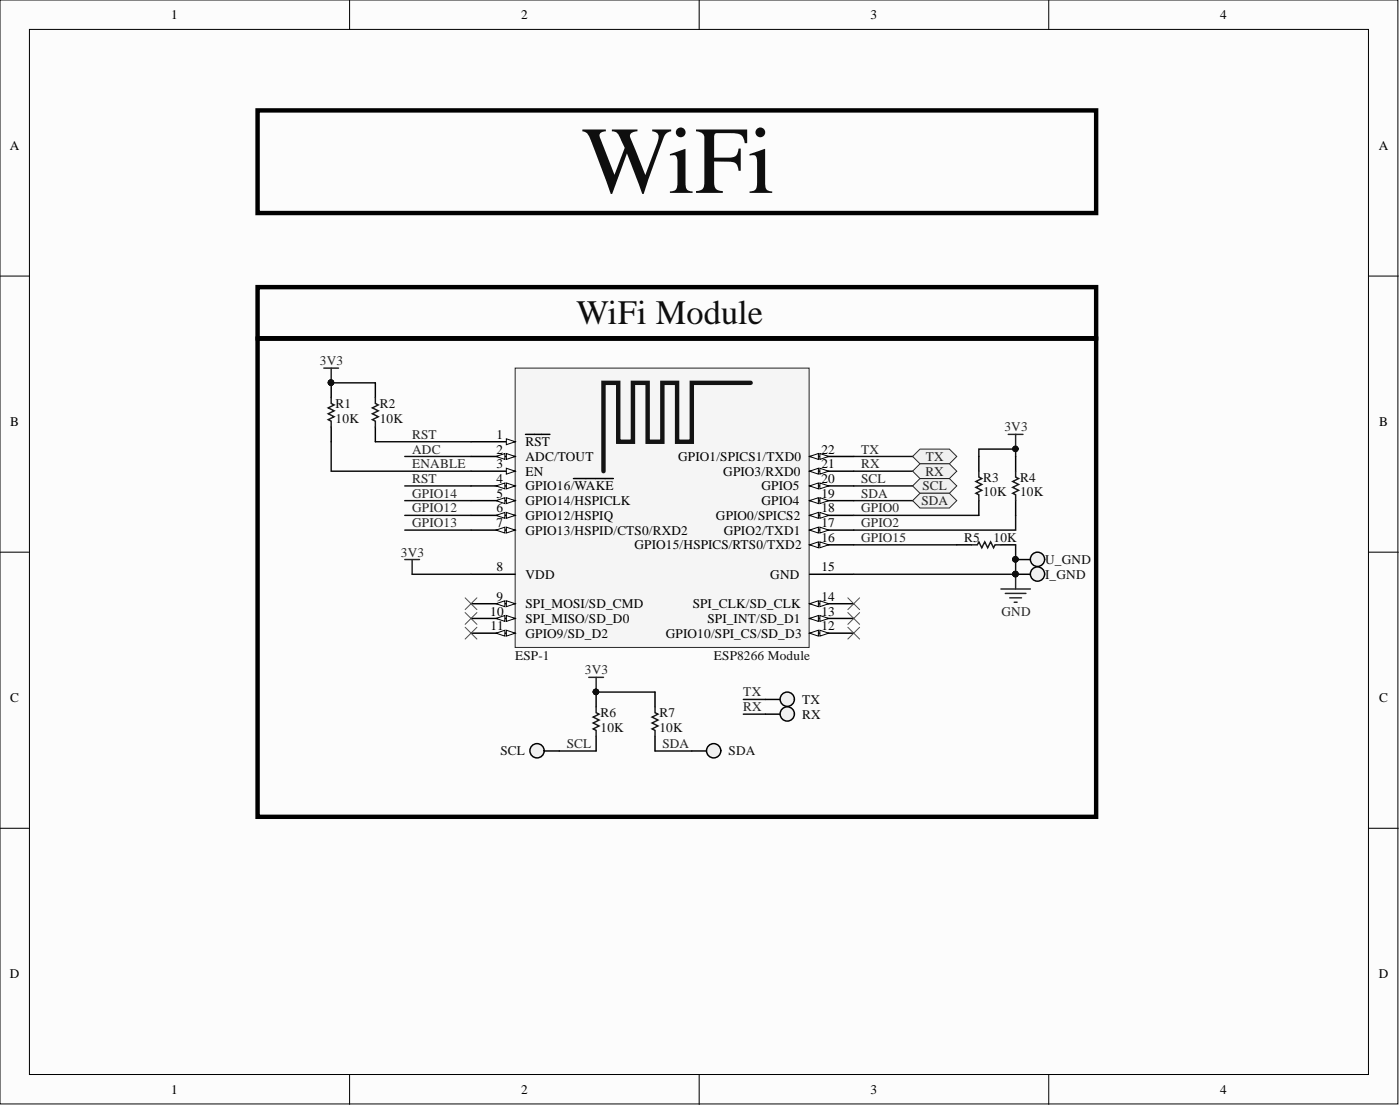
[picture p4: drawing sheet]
<svg xmlns="http://www.w3.org/2000/svg" width="241mm" height="190mm" viewBox="0 0 241 190" stroke-linecap="round" stroke-linejoin="round" font-family="sans-serif">
<defs><g id="words">
<text font-size="16.5" fill="#0e0e0e" x="100.3" y="33.2">WiFi</text>
<text font-size="5.9" fill="#0e0e0e" x="99.4" y="55.8">WiFi Module</text>
<g font-size="2.3">
<text x="29.5" y="3.3">1</text>
<text x="89.8" y="3.3">2</text>
<text x="150" y="3.3">3</text>
<text x="210.3" y="3.3">4</text>
<text x="1.7" y="25.8">A</text>
<text x="237.6" y="25.8">A</text>
<text x="1.8" y="73.4">B</text>
<text x="85.6" y="75.6">1</text>
<text x="90.6" y="76.8">RST</text>
<text x="237.7" y="73.4">B</text>
<text x="85.6" y="78.1">2</text>
<text x="85.6" y="80.7">3</text>
<text x="85.6" y="83.2">4</text>
<text x="90.6" y="79.4">ADC/TOUT</text>
<text x="90.6" y="81.9">EN</text>
<text x="116.9" y="79.4">GPIO1/SPICS1/TXD0</text>
<text x="124.7" y="81.9">GPIO3/RXD0</text>
<text x="141.6" y="83.2">20</text>
<text x="141.6" y="80.7">21</text>
<text x="141.6" y="78.1">22</text>
<text x="85.6" y="85.7">5</text>
<text x="85.6" y="88.3">6</text>
<text x="90.6" y="84.5">GPIO16/WAKE</text>
<text x="90.6" y="87">GPIO14/HSPICLK</text>
<text x="90.6" y="89.5">GPIO12/HSPIQ</text>
<text x="123.4" y="89.5">GPIO0/SPICS2</text>
<text x="131.2" y="87">GPIO4</text>
<text x="131.2" y="84.5">GPIO5</text>
<text x="141.6" y="88.3">18</text>
<text x="141.6" y="85.7">19</text>
<text x="85.6" y="90.8">7</text>
<text x="90.6" y="92.1">GPIO13/HSPID/CTS0/RXD2</text>
<text x="109.3" y="94.6">GPIO15/HSPICS/RTS0/TXD2</text>
<text x="124.7" y="92.1">GPIO2/TXD1</text>
<text x="141.6" y="93.3">16</text>
<text x="141.6" y="90.8">17</text>
<text x="85.6" y="98.4">8</text>
<text x="90.6" y="99.7">VDD</text>
<text x="132.8" y="99.7">GND</text>
<text x="141.6" y="98.4">15</text>
<text x="84.5" y="106">10</text>
<text x="85.6" y="103.5">9</text>
<text x="90.6" y="104.7">SPI_MOSI/SD_CMD</text>
<text x="90.6" y="107.3">SPI_MISO/SD_D0</text>
<text x="119.4" y="104.7">SPI_CLK/SD_CLK</text>
<text x="121.9" y="107.3">SPI_INT/SD_D1</text>
<text x="141.6" y="106">13</text>
<text x="141.6" y="103.5">14</text>
<text x="84.6" y="108.6">11</text>
<text x="90.6" y="109.8">GPIO9/SD_D2</text>
<text x="114.8" y="109.8">GPIO10/SPI_CS/SD_D3</text>
<text x="141.6" y="108.6">12</text>
<text x="1.8" y="120.9">C</text>
<text x="237.7" y="120.9">C</text>
<text x="1.7" y="168.5">D</text>
<text x="237.6" y="168.5">D</text>
<text x="29.5" y="188.4">1</text>
<text x="89.8" y="188.4">2</text>
<text x="150" y="188.4">3</text>
<text x="210.3" y="188.4">4</text>
</g>
<g font-size="2.3" fill="#262626">
<text x="55.1" y="62.9">3V3</text>
<text x="71" y="75.6">RST</text>
<text x="173.1" y="74.3">3V3</text>
<text x="71" y="80.7">ENABLE</text>
<text x="71" y="78.1">ADC</text>
<text x="71" y="83.2">RST</text>
<text x="148.4" y="80.7">RX</text>
<text x="148.4" y="78.1">TX</text>
<text x="148.4" y="83.2">SCL</text>
<text x="159.5" y="81.9">RX</text>
<text x="159.6" y="79.4">TX</text>
<text x="71" y="85.7">GPIO14</text>
<text x="71" y="88.3">GPIO12</text>
<text x="148.4" y="88.3">GPIO0</text>
<text x="148.4" y="85.7">SDA</text>
<text x="158.8" y="87">SDA</text>
<text x="159" y="84.5">SCL</text>
<text x="69.1" y="95.9">3V3</text>
<text x="71" y="90.8">GPIO13</text>
<text x="148.4" y="90.8">GPIO2</text>
<text x="148.4" y="93.3">GPIO15</text>
<text x="172.6" y="106">GND</text>
<text x="100.8" y="116.2">3V3</text>
<text x="128.1" y="120">TX</text>
<text x="128.1" y="122.5">RX</text>
<text x="97.7" y="128.8">SCL</text>
<text x="114.2" y="128.8">SDA</text>
</g>
<g font-size="2.3" fill="#0e0e0e">
<text x="57.8" y="70.3">R1</text>
<text x="65.5" y="70.3">R2</text>
<text x="57.8" y="72.8">10K</text>
<text x="65.5" y="72.8">10K</text>
<text x="169.5" y="82.9">R3</text>
<text x="175.8" y="82.9">R4</text>
<text x="169.5" y="85.5">10K</text>
<text x="175.8" y="85.5">10K</text>
<text x="166.2" y="93.3">R5</text>
<text x="171.2" y="93.3">10K</text>
<text x="180.1" y="97.1">U_GND</text>
<text x="180.1" y="99.7">I_GND</text>
<text x="88.8" y="113.6">ESP-1</text>
<text x="123" y="113.6">ESP8266 Module</text>
<text x="103.5" y="123.5">R6</text>
<text x="113.7" y="123.5">R7</text>
<text x="138.3" y="123.8">RX</text>
<text x="138.3" y="121.2">TX</text>
<text x="86.3" y="130.1">SCL</text>
<text x="103.5" y="126.1">10K</text>
<text x="113.7" y="126.1">10K</text>
<text x="125.6" y="130.1">SDA</text>
</g>
</g></defs>
<g fill="#fcfcfc" stroke="#000" stroke-width=".17">
<path d="M0 0h240.9v190.1h-240.9z"/>
<path d="M5.1 5.1h230.8v180h-230.8z"/>
</g>
<path d="M60.3 0v5.1M120.5 0v5.1M180.8 0v5.1M0 47.6h5.1M235.9 47.6h5.1M0 95.1h5.1M235.9 95.1h5.1M0 142.7h5.1M235.9 142.7h5.1M60.3 185.2v5M120.5 185.2v5M180.8 185.2v5" fill="none" stroke="#000" stroke-width=".17"/>
<path d="M69.8 78.6h11.4M147.1 78.6h10.2M168.7 78.6v-1.2h6.4v1.2M69.8 86.2h11.4M69.8 88.8h11.4M69.8 91.3h11.4M69.8 83.7h11.4M147.1 81.2h10.2M147.1 86.2h10.2M147.1 83.7h10.2M147.1 93.8h17.8M175.1 88.8v2.5h-28" fill="none" stroke="#0e0e0e" stroke-width=".25"/>
<path d="M55.8 63.4h2.6M57.1 63.4v2.5M173.8 74.8h2.5M175.1 74.8v2.6M69.8 96.4h2.5M71 96.4v2.5M175.1 98.9v2.6M172.5 101.5h5.1M173.3 102.2h3.5M174 103h2.1M174.8 103.7h.5" fill="none" stroke="#262626" stroke-width=".25"/>
<g fill="#0e0e0e" stroke="#0e0e0e" stroke-width=".17">
<circle cx="175" cy="98.9" r=".47"/>
<circle cx="175" cy="77.3" r=".47"/>
<circle cx="57" cy="65.9" r=".47"/>
</g>
<path d="M88.8 63.4h50.7v48.1h-50.7z" fill="#f5f5f5" stroke="#262626" stroke-width=".17"/>
<path d="M81.2 76.1h7.6" fill="none" stroke="#000" stroke-width=".25"/>
<path d="M87.3 75.6l1.5 .5-1.5 .5z" fill="#fcfcfc"/>
<path d="M87.3 75.6l1.5 .5-1.5 .5z" fill="none" stroke="#000" stroke-width=".17"/>
<path d="M81.2 78.6h7.6M90.6 74.8h4.2" fill="none" stroke="#000" stroke-width=".25"/>
<path d="M87.3 78.1l1.5 .5-1.5 .5z" fill="#fcfcfc"/>
<path d="M87.3 78.1l1.5 .5-1.5 .5z" fill="none" stroke="#000" stroke-width=".17"/>
<path d="M85.5 78.6l1.5-.5v1z" fill="#fcfcfc"/>
<path d="M85.5 78.6l1.5-.5v1z" fill="none" stroke="#000" stroke-width=".17"/>
<path d="M81.2 81.2h7.6" fill="none" stroke="#000" stroke-width=".25"/>
<path d="M87.3 80.7l1.5 .5-1.5 .5z" fill="#fcfcfc"/>
<path d="M87.3 80.7l1.5 .5-1.5 .5z" fill="none" stroke="#000" stroke-width=".17"/>
<path d="M81.2 83.7h7.6" fill="none" stroke="#000" stroke-width=".25"/>
<path d="M87.3 83.2l1.5 .5-1.5 .5z" fill="#fcfcfc"/>
<path d="M87.3 83.2l1.5 .5-1.5 .5z" fill="none" stroke="#000" stroke-width=".17"/>
<path d="M85.5 83.7l1.5-.5v1z" fill="#fcfcfc"/>
<path d="M85.5 83.7l1.5-.5v1z" fill="none" stroke="#000" stroke-width=".17"/>
<path d="M81.2 86.2h7.6M98.8 82.4h6.9" fill="none" stroke="#000" stroke-width=".25"/>
<path d="M87.3 85.7l1.5 .5-1.5 .5z" fill="#fcfcfc"/>
<path d="M87.3 85.7l1.5 .5-1.5 .5z" fill="none" stroke="#000" stroke-width=".17"/>
<path d="M85.5 86.2l1.5-.5v1z" fill="#fcfcfc"/>
<path d="M85.5 86.2l1.5-.5v1z" fill="none" stroke="#000" stroke-width=".17"/>
<path d="M81.2 88.8h7.6" fill="none" stroke="#000" stroke-width=".25"/>
<path d="M87.3 88.3l1.5 .5-1.5 .5z" fill="#fcfcfc"/>
<path d="M87.3 88.3l1.5 .5-1.5 .5z" fill="none" stroke="#000" stroke-width=".17"/>
<path d="M85.5 88.8l1.5-.5v1z" fill="#fcfcfc"/>
<path d="M85.5 88.8l1.5-.5v1z" fill="none" stroke="#000" stroke-width=".17"/>
<path d="M81.2 91.3h7.6" fill="none" stroke="#000" stroke-width=".25"/>
<path d="M87.3 90.8l1.5 .5-1.5 .5z" fill="#fcfcfc"/>
<path d="M87.3 90.8l1.5 .5-1.5 .5z" fill="none" stroke="#000" stroke-width=".17"/>
<path d="M85.5 91.3l1.5-.5v1z" fill="#fcfcfc"/>
<path d="M85.5 91.3l1.5-.5v1z" fill="none" stroke="#000" stroke-width=".17"/>
<path d="M81.2 98.9h7.6M139.5 98.9h7.6M139.5 93.8h7.6" fill="none" stroke="#000" stroke-width=".25"/>
<path d="M139.5 93.8l1.6-.5v1z" fill="#fcfcfc"/>
<path d="M139.5 93.8l1.6-.5v1z" fill="none" stroke="#000" stroke-width=".17"/>
<path d="M141.3 93.3l1.5 .5-1.5 .5z" fill="#fcfcfc"/>
<path d="M141.3 93.3l1.5 .5-1.5 .5z" fill="none" stroke="#000" stroke-width=".17"/>
<path d="M139.5 91.3h7.6" fill="none" stroke="#000" stroke-width=".25"/>
<path d="M139.5 91.3l1.6-.5v1z" fill="#fcfcfc"/>
<path d="M139.5 91.3l1.6-.5v1z" fill="none" stroke="#000" stroke-width=".17"/>
<path d="M141.3 90.8l1.5 .5-1.5 .5z" fill="#fcfcfc"/>
<path d="M141.3 90.8l1.5 .5-1.5 .5z" fill="none" stroke="#000" stroke-width=".17"/>
<path d="M139.5 88.8h7.6" fill="none" stroke="#000" stroke-width=".25"/>
<path d="M139.5 88.8l1.6-.5v1z" fill="#fcfcfc"/>
<path d="M139.5 88.8l1.6-.5v1z" fill="none" stroke="#000" stroke-width=".17"/>
<path d="M141.3 88.3l1.5 .5-1.5 .5z" fill="#fcfcfc"/>
<path d="M141.3 88.3l1.5 .5-1.5 .5z" fill="none" stroke="#000" stroke-width=".17"/>
<path d="M139.5 86.2h7.6" fill="none" stroke="#000" stroke-width=".25"/>
<path d="M139.5 86.2l1.6-.5v1z" fill="#fcfcfc"/>
<path d="M139.5 86.2l1.6-.5v1z" fill="none" stroke="#000" stroke-width=".17"/>
<path d="M141.3 85.7l1.5 .5-1.5 .5z" fill="#fcfcfc"/>
<path d="M141.3 85.7l1.5 .5-1.5 .5z" fill="none" stroke="#000" stroke-width=".17"/>
<path d="M139.5 83.7h7.6" fill="none" stroke="#000" stroke-width=".25"/>
<path d="M139.5 83.7l1.6-.5v1z" fill="#fcfcfc"/>
<path d="M139.5 83.7l1.6-.5v1z" fill="none" stroke="#000" stroke-width=".17"/>
<path d="M141.3 83.2l1.5 .5-1.5 .5z" fill="#fcfcfc"/>
<path d="M141.3 83.2l1.5 .5-1.5 .5z" fill="none" stroke="#000" stroke-width=".17"/>
<path d="M139.5 81.2h7.6" fill="none" stroke="#000" stroke-width=".25"/>
<path d="M139.5 81.2l1.6-.5v1z" fill="#fcfcfc"/>
<path d="M139.5 81.2l1.6-.5v1z" fill="none" stroke="#000" stroke-width=".17"/>
<path d="M141.3 80.7l1.5 .5-1.5 .5z" fill="#fcfcfc"/>
<path d="M141.3 80.7l1.5 .5-1.5 .5z" fill="none" stroke="#000" stroke-width=".17"/>
<path d="M139.5 78.6h7.6" fill="none" stroke="#000" stroke-width=".25"/>
<path d="M139.5 78.6l1.6-.5v1z" fill="#fcfcfc"/>
<path d="M139.5 78.6l1.6-.5v1z" fill="none" stroke="#000" stroke-width=".17"/>
<path d="M141.3 78.1l1.5 .5-1.5 .5z" fill="#fcfcfc"/>
<path d="M141.3 78.1l1.5 .5-1.5 .5z" fill="none" stroke="#000" stroke-width=".17"/>
<path d="M81.2 104h7.6" fill="none" stroke="#000" stroke-width=".25"/>
<path d="M87.3 103.5l1.5 .5-1.5 .5z" fill="#fcfcfc"/>
<path d="M87.3 103.5l1.5 .5-1.5 .5z" fill="none" stroke="#000" stroke-width=".17"/>
<path d="M85.5 104l1.5-.5v1z" fill="#fcfcfc"/>
<path d="M85.5 104l1.5-.5v1z" fill="none" stroke="#000" stroke-width=".17"/>
<path d="M81.2 106.5h7.6" fill="none" stroke="#000" stroke-width=".25"/>
<path d="M87.3 106l1.5 .5-1.5 .5z" fill="#fcfcfc"/>
<path d="M87.3 106l1.5 .5-1.5 .5z" fill="none" stroke="#000" stroke-width=".17"/>
<path d="M85.5 106.5l1.5-.5v1z" fill="#fcfcfc"/>
<path d="M85.5 106.5l1.5-.5v1z" fill="none" stroke="#000" stroke-width=".17"/>
<path d="M81.2 109.1h7.6" fill="none" stroke="#000" stroke-width=".25"/>
<path d="M87.3 108.6l1.5 .5-1.5 .5z" fill="#fcfcfc"/>
<path d="M87.3 108.6l1.5 .5-1.5 .5z" fill="none" stroke="#000" stroke-width=".17"/>
<path d="M85.5 109.1l1.5-.5v1z" fill="#fcfcfc"/>
<path d="M85.5 109.1l1.5-.5v1z" fill="none" stroke="#000" stroke-width=".17"/>
<path d="M139.5 109.1h7.6" fill="none" stroke="#000" stroke-width=".25"/>
<path d="M139.5 109.1l1.6-.5v1z" fill="#fcfcfc"/>
<path d="M139.5 109.1l1.6-.5v1z" fill="none" stroke="#000" stroke-width=".17"/>
<path d="M141.3 108.6l1.5 .5-1.5 .5z" fill="#fcfcfc"/>
<path d="M141.3 108.6l1.5 .5-1.5 .5z" fill="none" stroke="#000" stroke-width=".17"/>
<path d="M139.5 106.5h7.6" fill="none" stroke="#000" stroke-width=".25"/>
<path d="M139.5 106.5l1.6-.5v1z" fill="#fcfcfc"/>
<path d="M139.5 106.5l1.6-.5v1z" fill="none" stroke="#000" stroke-width=".17"/>
<path d="M141.3 106l1.5 .5-1.5 .5z" fill="#fcfcfc"/>
<path d="M141.3 106l1.5 .5-1.5 .5z" fill="none" stroke="#000" stroke-width=".17"/>
<path d="M139.5 104h7.6" fill="none" stroke="#000" stroke-width=".25"/>
<path d="M139.5 104l1.6-.5v1z" fill="#fcfcfc"/>
<path d="M139.5 104l1.6-.5v1z" fill="none" stroke="#000" stroke-width=".17"/>
<path d="M141.3 103.5l1.5 .5-1.5 .5z" fill="#fcfcfc"/>
<path d="M141.3 103.5l1.5 .5-1.5 .5z" fill="none" stroke="#000" stroke-width=".17"/>
<path d="M129.4 65.9h-10.2v10.2h-2.5v-10.2h-2.5v10.2h-2.6v-10.2h-2.5v10.2h-2.5v-10.2h-2.6v15.3" fill="none" stroke="#131313" stroke-width=".76"/>
<path d="M57.1 76.1v5.1h24.1M57.1 65.9h7.6M64.7 76.1h16.5M71 98.9h10.2M147.1 88.8h21.6M102.7 119.2h10.2M96.4 129.4h6.3M112.9 129.4h6.3" fill="none" stroke="#0e0e0e" stroke-width=".25"/>
<g fill="#0e0e0e" stroke="#0e0e0e" stroke-width=".17">
<circle cx="57" cy="65.9" r=".47"/>
<circle cx="102.7" cy="119.2" r=".47"/>
</g>
<path d="M44.4 19h144.5v17.7h-144.5zM44.4 58.3h144.5v82.4h-144.5zM44.4 49.5h144.5v8.8h-144.5z" fill="none" stroke="#000" stroke-width=".76"/>
<path d="M101.5 116.7h2.5M102.7 116.7v2.5" fill="none" stroke="#262626" stroke-width=".25"/>
<path d="M80.2 108l2 2.1M80.2 105.5l2 2M80.2 103l2 2M82.2 108l-2 2.1M82.2 105.5l-2 2M82.2 103l-2 2M146.1 103l2.1 2M146.1 105.5l2.1 2M146.1 108l2.1 2.1M148.2 103l-2.1 2M148.2 105.5l-2.1 2M148.2 108l-2.1 2.1" fill="none" stroke="#4c4c4c" stroke-width=".17"/>
<g fill="#f0f0f0" stroke="#262626" stroke-width=".17">
<path d="M157.3 83.7l1.3-1.3h5l1.3 1.3-1.3 1.3h-5z" fill-rule="evenodd"/>
<path d="M157.3 86.2l1.3-1.2h5l1.3 1.2-1.3 1.3h-5z" fill-rule="evenodd"/>
</g>
<g fill="none" stroke="#000" stroke-width=".25">
<path d="M57.1 65.9v2.6M57.1 73.6v2.5M64.7 65.9v2.6M64.7 73.6v2.5M168.7 78.6v2.6M175.1 78.6v2.6M164.9 93.8h2.5M168.7 86.2v2.6M172.5 93.8h2.6M175.1 86.2v2.6M102.7 119.2v2.5M112.9 119.2v2.5"/>
<path d="M102.7 126.8v2.6M112.9 126.8v2.6"/>
</g>
<g fill="#0e0e0e" stroke="#0e0e0e" stroke-width=".17">
<circle cx="57" cy="65.9" r=".47"/>
<circle cx="102.7" cy="119.2" r=".47"/>
</g>
<path d="M57.1 68.5v1l.5 .2-1 .6 1 .5-1 .5 1 .5-1 .5 .5 .2v1.1M64.7 68.5v1l.5 .2-1 .6 1 .5-1 .5 1 .5-1 .5 .5 .2v1.1M167.4 93.8h1.1l.2-.5 .5 1 .5-1 .5 1 .5-1 .5 1 .3-.5h1M168.7 81.2v1l.5 .2-1 .5 1 .5-1 .5 1 .6-1 .5 .5 .2v1M175.1 81.2v1l.5 .2-1.1 .5 1.1 .5-1.1 .5 1.1 .6-1.1 .5 .6 .2v1M102.7 121.7v1.1l.6 .2-1.1 .5 1.1 .5-1.1 .5 1.1 .5-1.1 .5 .5 .3v1M112.9 121.7v1.1l.5 .2-1 .5 1 .5-1 .5 1 .5-1 .5 .5 .3v1" fill="none" stroke="#1c1c1c" stroke-width=".25"/>
<g fill="#f0f0f0" stroke="#262626" stroke-width=".17">
<path d="M157.3 78.6l1.3-1.2h5l1.3 1.2-1.3 1.3h-5z" fill-rule="evenodd"/>
<path d="M157.3 81.2l1.3-1.3h5l1.3 1.3-1.3 1.2h-5z" fill-rule="evenodd"/>
</g>
<path d="M128.1 120.5h3.8M128.1 123h3.8" fill="none" stroke="#0e0e0e" stroke-width=".25"/>
<path d="M93.9 129.4h2.5" fill="none" stroke="#000" stroke-width=".25"/>
<circle cx="92.6" cy="129.3" r="1.23" fill="#f0f0f0" stroke="#000" stroke-width=".25"/>
<path d="M119.2 129.4h2.6" fill="none" stroke="#000" stroke-width=".25"/>
<circle cx="123" cy="129.3" r="1.23" fill="#f0f0f0" stroke="#000" stroke-width=".25"/>
<path d="M131.9 123h2.6" fill="none" stroke="#000" stroke-width=".25"/>
<circle cx="135.7" cy="123" r="1.23" fill="#f0f0f0" stroke="#000" stroke-width=".25"/>
<path d="M131.9 120.5h2.6" fill="none" stroke="#000" stroke-width=".25"/>
<circle cx="135.7" cy="120.4" r="1.23" fill="#f0f0f0" stroke="#000" stroke-width=".25"/>
<path d="M175.1 96.4h2.5" fill="none" stroke="#000" stroke-width=".25"/>
<circle cx="175" cy="96.3" r=".47" fill="#0e0e0e" stroke="#0e0e0e" stroke-width=".17"/>
<circle cx="178.8" cy="96.3" r="1.23" fill="#f0f0f0" stroke="#000" stroke-width=".25"/>
<g fill="#0e0e0e" stroke="#0e0e0e" stroke-width=".17">
<circle cx="175" cy="96.3" r=".47"/>
<circle cx="175" cy="98.9" r=".47"/>
</g>
<path d="M175.1 98.9h2.5" fill="none" stroke="#000" stroke-width=".25"/>
<circle cx="178.8" cy="98.9" r="1.23" fill="#f0f0f0" stroke="#000" stroke-width=".25"/>
<g fill="#0e0e0e" stroke="#0e0e0e" stroke-width=".17">
<circle cx="175" cy="98.9" r=".47"/>
<circle cx="175" cy="96.3" r=".47"/>
</g>
<path d="M175.1 93.8v5.1h-28" fill="none" stroke="#0e0e0e" stroke-width=".25"/>
<use href="#words"/>
</svg>
